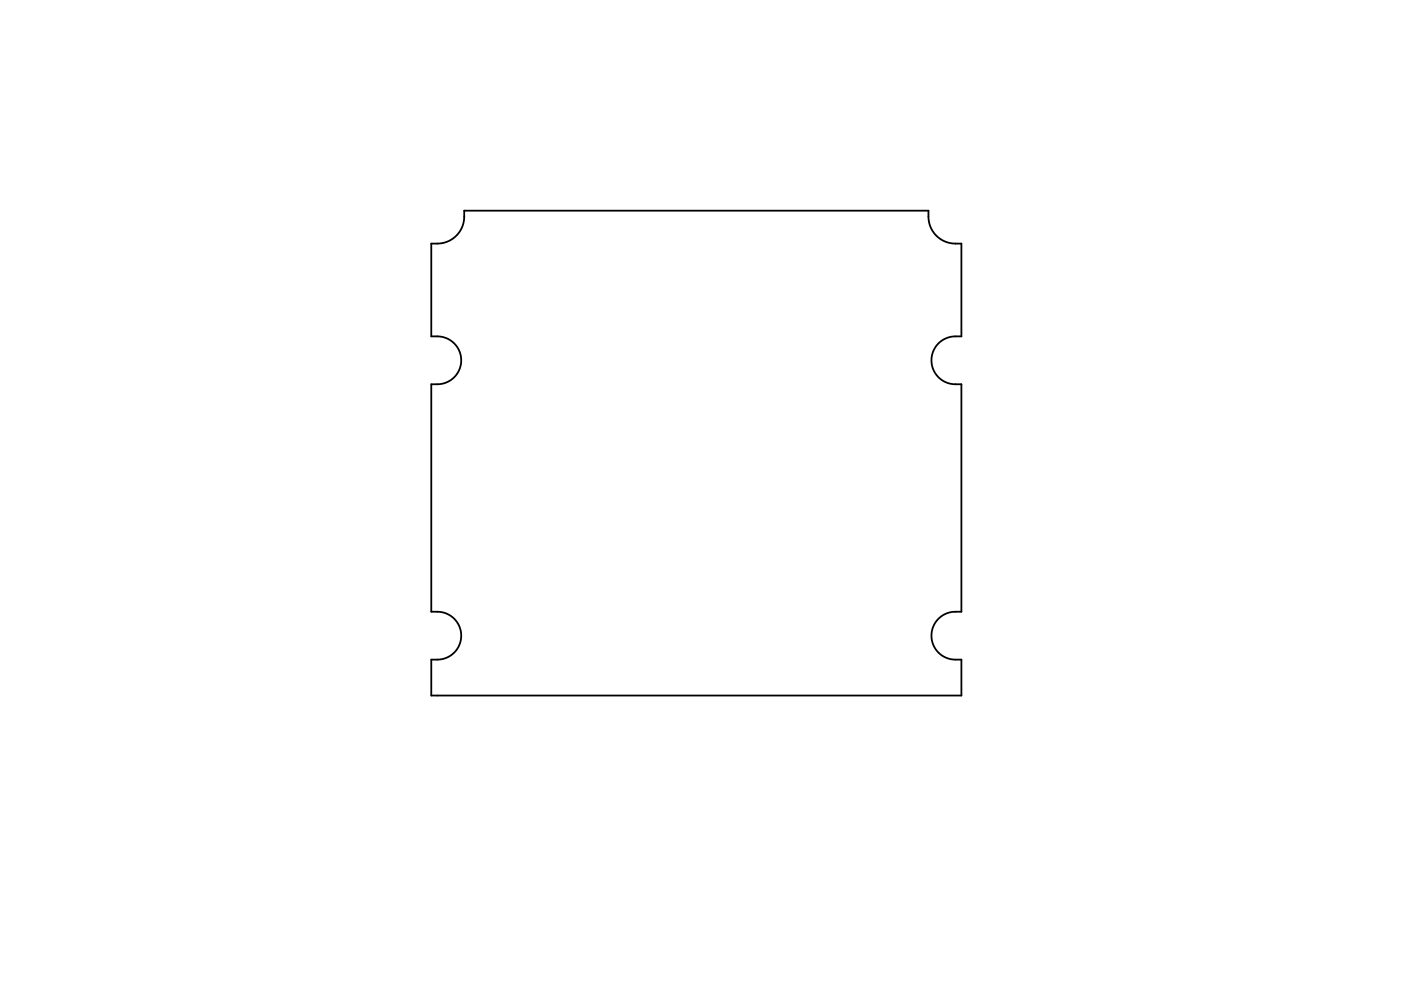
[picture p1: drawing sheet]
<svg xmlns="http://www.w3.org/2000/svg" width="297mm" height="210mm" viewBox="0 0 297 210" stroke-linecap="round" stroke-linejoin="round" font-family="sans-serif">
<path d="M91.4 51.7a6 6 0 0 0 7-7h98.4a6 6 0 0 0 7 7v19.7a5.5 5.5 0 0 0-5.4 2.1 5.1 5.1 0 0 0 4.2 8h1.2v48.3a5.5 5.5 0 0 0-5.4 2.2 5.1 5.1 0 0 0 4.2 7.9h1.2v7.7h-112.4v-7.7a5.5 5.5 0 0 0 5.5-2.1 5.1 5.1 0 0 0-4.2-8h-1.3v-48.3a5.5 5.5 0 0 0 5.5-2.1 5.1 5.1 0 0 0-4.2-8h-1.3z" fill="none" stroke="#000" stroke-width=".38"/>
</svg>
